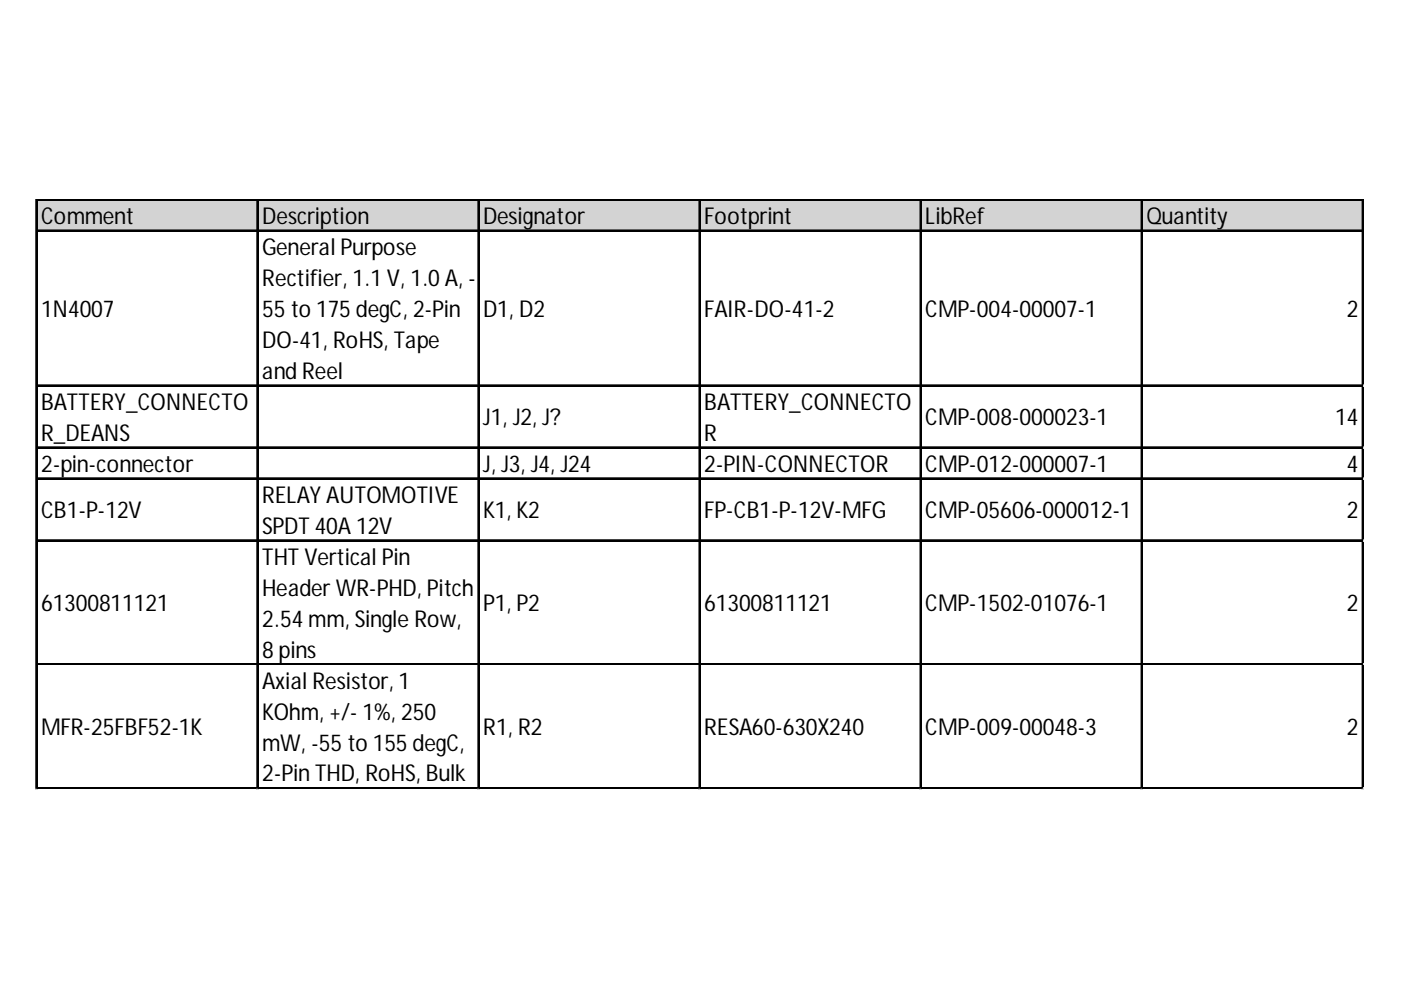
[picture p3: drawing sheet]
<svg xmlns="http://www.w3.org/2000/svg" width="297mm" height="210mm" viewBox="0 0 297 210" stroke-linecap="round" stroke-linejoin="round" font-family="sans-serif">
<defs><g id="words">
<g font-size="4.9">
<text x="8.7" y="47.5">Comment</text>
<text x="55.6" y="47.5">Description</text>
<text x="102.4" y="47.5">Designator</text>
<text x="149.3" y="47.5">Footprint</text>
<text x="196.2" y="47.5">LibRef</text>
<text x="243.1" y="47.5">Quantity</text>
<text x="55.6" y="54">General Purpose</text>
<text x="55.6" y="60.6">Rectifier, 1.1 V, 1.0 A, -</text>
<text x="8.7" y="67.2">1N4007</text>
<text x="55.6" y="67.2">55 to 175 degC, 2-Pin</text>
<text x="102.4" y="67.2">D1, D2</text>
<text x="149.3" y="67.2">FAIR-DO-41-2</text>
<text x="196.2" y="67.2">CMP-004-00007-1</text>
<text x="285.5" y="67.2">2</text>
<text x="55.6" y="73.7">DO-41, RoHS, Tape</text>
<text x="55.6" y="80.3">and Reel</text>
<text x="8.7" y="86.9">BATTERY_CONNECTO</text>
<text x="149.3" y="86.9">BATTERY_CONNECTO</text>
<text x="8.7" y="93.4">R_DEANS</text>
<text x="102.4" y="90.2">J1, J2, J?</text>
<text x="149.3" y="93.4">R</text>
<text x="196.2" y="90.2">CMP-008-000023-1</text>
<text x="283.1" y="90.2">14</text>
<text x="8.7" y="100">2-pin-connector</text>
<text x="102.4" y="100">J, J3, J4, J24</text>
<text x="149.3" y="100">2-PIN-CONNECTOR</text>
<text x="196.2" y="100">CMP-012-000007-1</text>
<text x="285.5" y="100">4</text>
<text x="55.6" y="106.6">RELAYAUTOMOTIVE</text>
<text x="8.7" y="109.9">CB1-P-12V</text>
<text x="55.6" y="113.1">SPDT 40A 12V</text>
<text x="102.4" y="109.9">K1, K2</text>
<text x="149.3" y="109.9">FP-CB1-P-12V-MFG</text>
<text x="196.2" y="109.9">CMP-05606-000012-1</text>
<text x="285.5" y="109.9">2</text>
<text x="55.6" y="119.7">THT Vertical Pin</text>
<text x="8.7" y="129.6">61300811121</text>
<text x="55.6" y="126.3">HeaderWR-PHD, Pitch</text>
<text x="102.4" y="129.6">P1, P2</text>
<text x="149.3" y="129.6">61300811121</text>
<text x="196.2" y="129.6">CMP-1502-01076-1</text>
<text x="285.5" y="129.6">2</text>
<text x="55.6" y="132.8">2.54 mm, Single Row,</text>
<text x="55.6" y="139.4">8 pins</text>
<text x="55.6" y="146">Axial Resistor, 1</text>
<text x="8.7" y="155.8">MFR-25FBF52-1K</text>
<text x="55.6" y="152.6">KOhm, +/- 1%, 250</text>
<text x="102.4" y="155.8">R1, R2</text>
<text x="149.3" y="155.8">RESA60-630X240</text>
<text x="196.2" y="155.8">CMP-009-00048-3</text>
<text x="285.5" y="155.8">2</text>
<text x="55.6" y="159.1">mW, -55 to 155 degC,</text>
<text x="55.6" y="165.7">2-Pin THD, RoHS, Bulk</text>
</g>
</g></defs>
<path d="M7.8 42.4h281.4v6.7h-281.4z" fill="#d3d3d3"/>
<g fill="none" stroke="#000" stroke-width=".27">
<path d="M7.6 42.2v125.1M7.7 42.2v125.1M7.9 42.2h281.2M7.9 42.4h281.2M7.9 48.8h281.2M7.9 48.9h281.2M54.5 42.5v124.8M54.6 42.5v124.8M101.4 42.5v124.8M101.5 42.5v124.8M148.2 42.5v124.8M148.4 42.5v124.8"/>
<path d="M195.1 42.5v124.8M195.2 42.5v124.8M242 42.5v124.8M242.1 42.5v124.8M288.8 42.5v124.8M289 42.5v124.8M7.9 81.6h281.2M7.9 81.8h281.2M7.9 94.8h281.2M7.9 94.9h281.2M7.9 101.3h281.2M7.9 101.5h281.2"/>
<path d="M7.9 114.5h281.2M7.9 114.6h281.2M7.9 140.7h281.2M7.9 140.9h281.2M7.9 167h281.2M7.9 167.2h281.2"/>
</g>
<path d="M7.6 167.3h.1" fill="none" stroke="#d4d4d4" stroke-width=".27"/>
<path d="M7.6 167.3h.3z" fill="#d4d4d4"/>
<path d="M54.5 167.3h.1" fill="none" stroke="#d4d4d4" stroke-width=".27"/>
<path d="M54.5 167.3h.3z" fill="#d4d4d4"/>
<path d="M101.4 167.3h.1" fill="none" stroke="#d4d4d4" stroke-width=".27"/>
<path d="M101.4 167.3h.2z" fill="#d4d4d4"/>
<path d="M148.2 167.3h.1" fill="none" stroke="#d4d4d4" stroke-width=".27"/>
<path d="M148.2 167.3h.3z" fill="#d4d4d4"/>
<path d="M195.1 167.3h.1" fill="none" stroke="#d4d4d4" stroke-width=".27"/>
<path d="M195.1 167.3h.3z" fill="#d4d4d4"/>
<path d="M242 167.3h.1" fill="none" stroke="#d4d4d4" stroke-width=".27"/>
<path d="M242 167.3h.2z" fill="#d4d4d4"/>
<path d="M288.8 167.3h.1" fill="none" stroke="#d4d4d4" stroke-width=".27"/>
<path d="M288.8 167.3h.3z" fill="#d4d4d4"/>
<path d="M289.1 81.6h.1" fill="none" stroke="#d4d4d4" stroke-width=".27"/>
<path d="M289.1 81.6l.1 .3z" fill="#d4d4d4"/>
<path d="M289.1 94.8h.1" fill="none" stroke="#d4d4d4" stroke-width=".27"/>
<path d="M289.1 94.8l.1 .2z" fill="#d4d4d4"/>
<path d="M289.1 101.3h.1" fill="none" stroke="#d4d4d4" stroke-width=".27"/>
<path d="M289.1 101.3l.1 .3z" fill="#d4d4d4"/>
<path d="M289.1 114.5h.1" fill="none" stroke="#d4d4d4" stroke-width=".27"/>
<path d="M289.1 114.5l.1 .2z" fill="#d4d4d4"/>
<path d="M289.1 140.7h.1" fill="none" stroke="#d4d4d4" stroke-width=".27"/>
<path d="M289.1 140.7l.1 .3z" fill="#d4d4d4"/>
<path d="M289.1 167h.1" fill="none" stroke="#d4d4d4" stroke-width=".27"/>
<path d="M289.1 167l.1 .3z" fill="#d4d4d4"/>
<use href="#words"/>
</svg>
